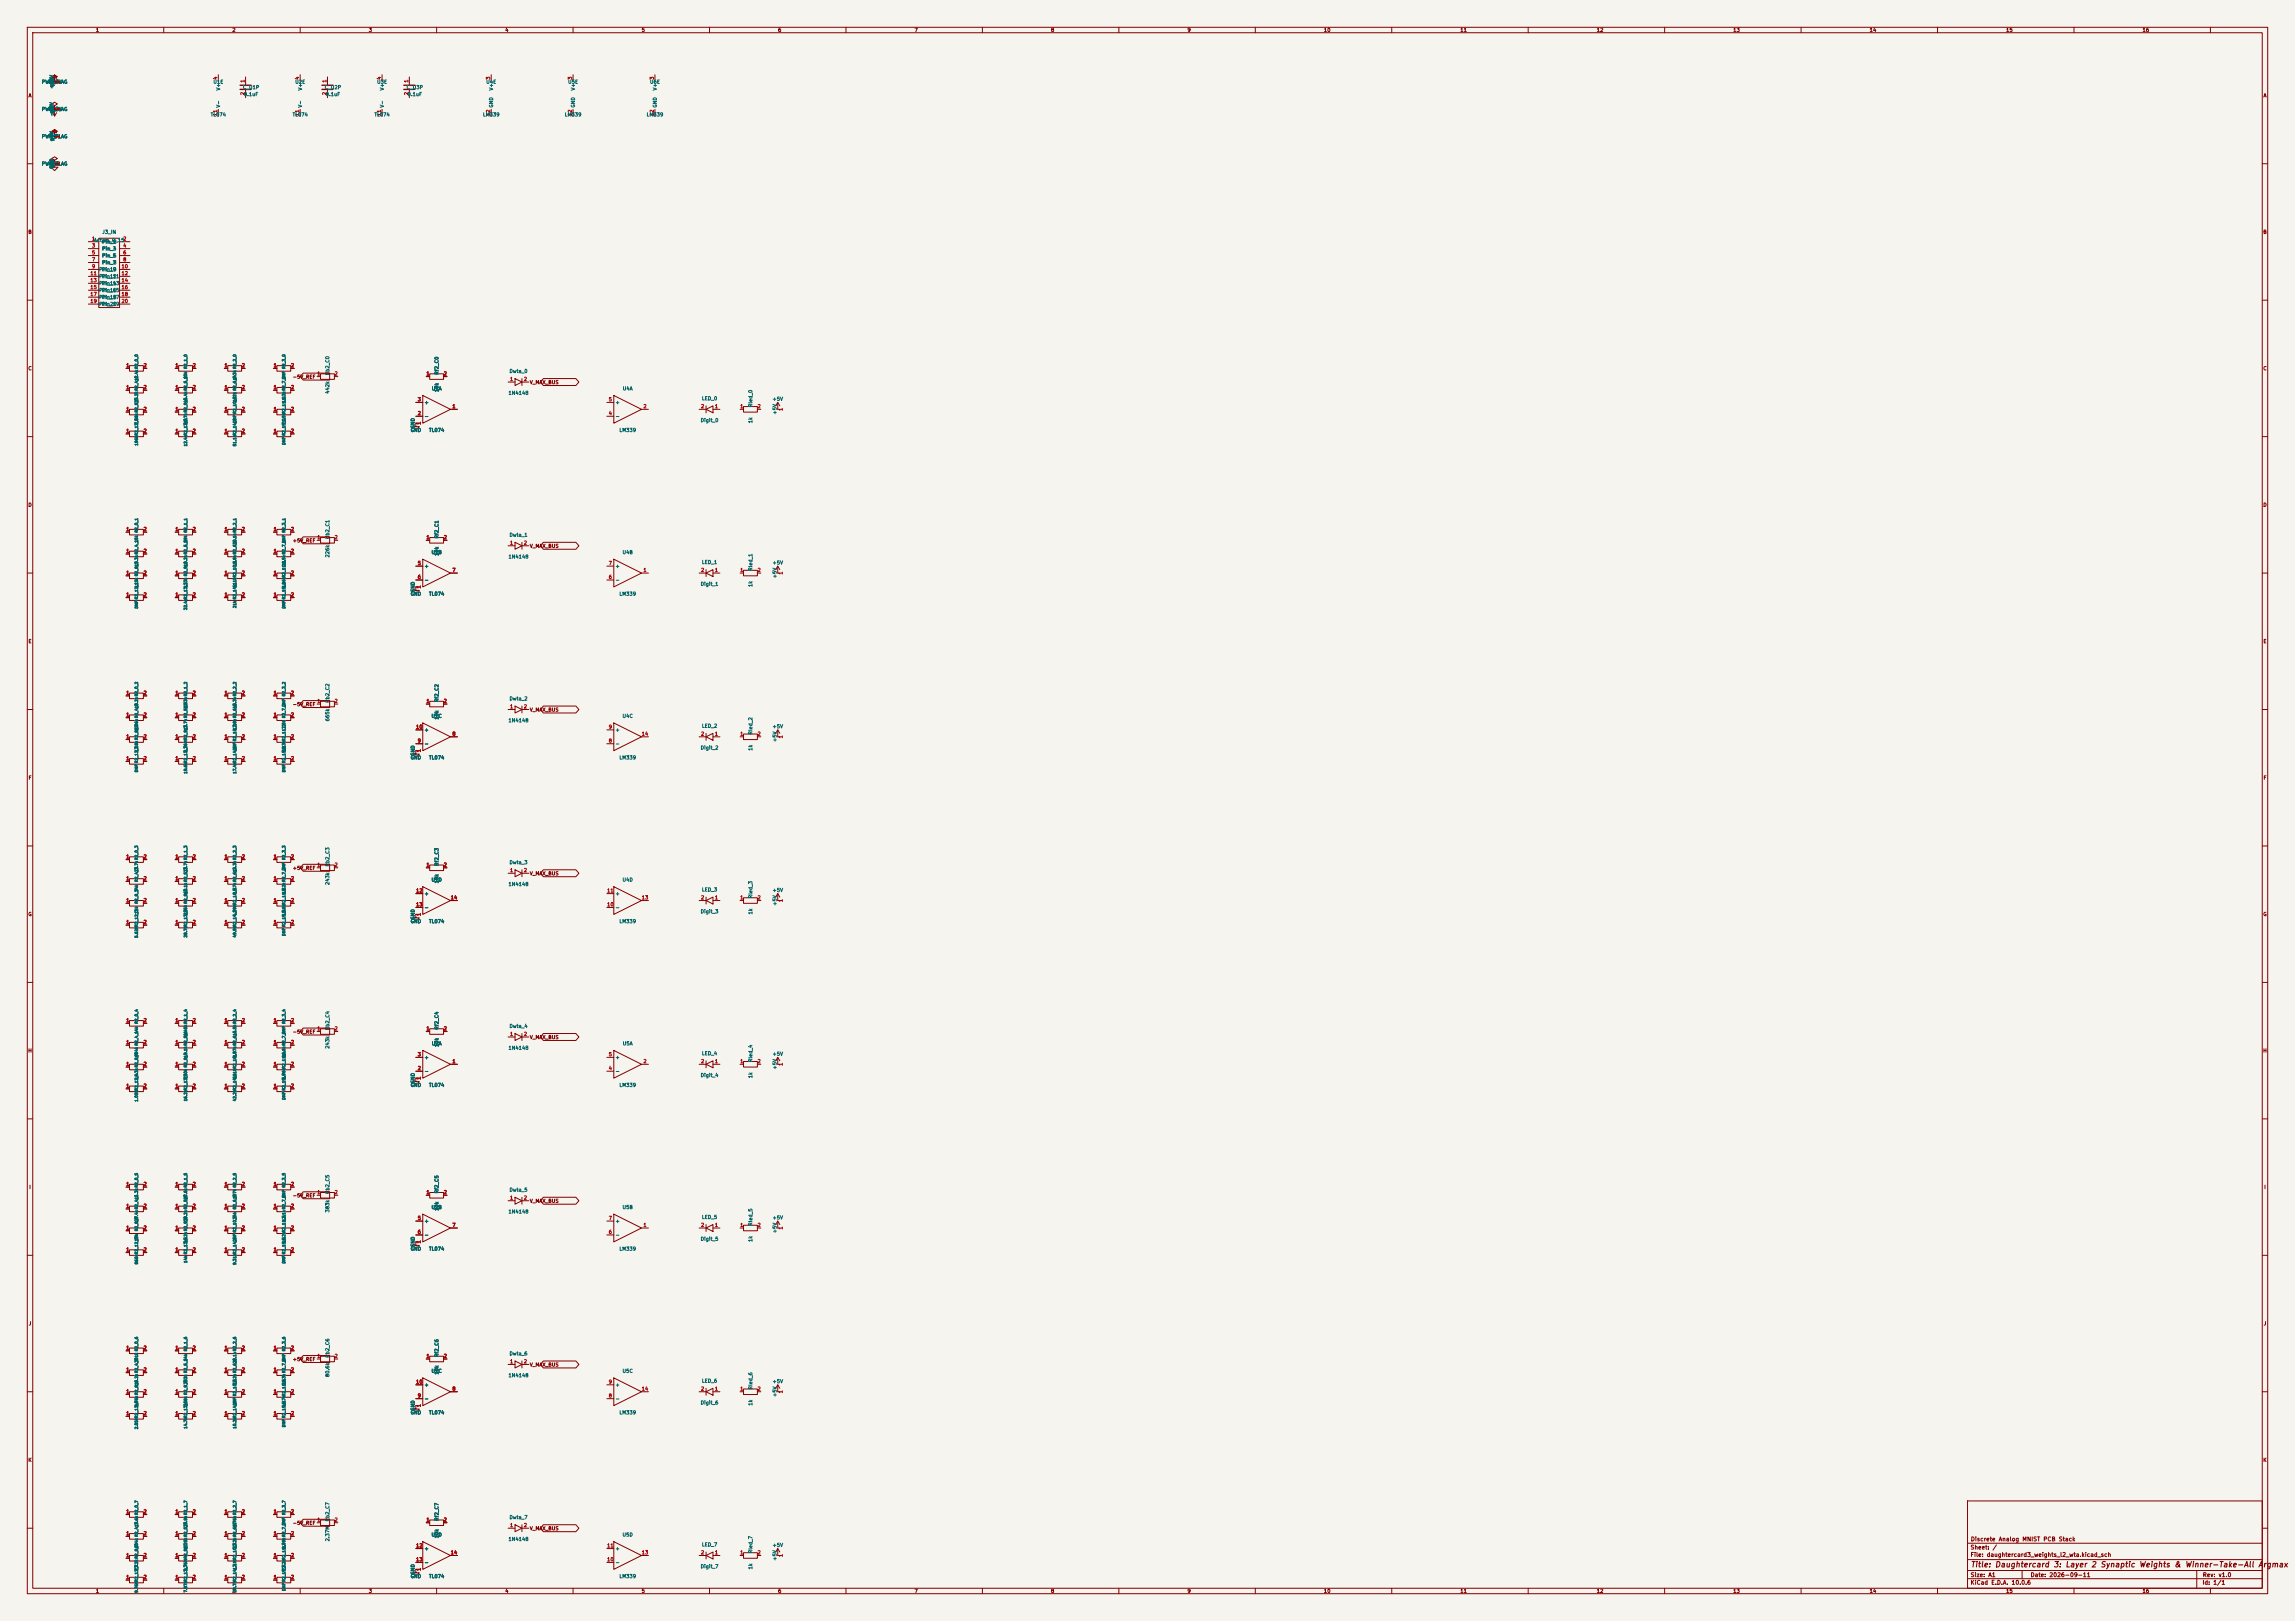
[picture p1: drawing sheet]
<svg xmlns="http://www.w3.org/2000/svg" width="841mm" height="594mm" viewBox="0 0 841 594" stroke-linecap="round" stroke-linejoin="round" font-family="sans-serif">
<defs><g id="words">
<text font-size="2" fill="#840000" x="722" y="574.8">Title: Daughtercard 3: Layer 2 Synaptic Weights &amp; Winner-Take-All Argmax</text>
<g font-size="1.5" fill="#840000">
<text x="721.9" y="568.1">Sheet: /</text>
<text x="722" y="565.1">Discrete Analog MNIST PCB Stack</text>
<text x="721.9" y="570.8">File: daughtercard3_weights_l2_wta.kicad_sch</text>
<text x="721.9" y="581">KiCad E.D.A. 10.0.6</text>
<text x="721.9" y="578.2">Size: A1</text>
<text x="743.9" y="578.2">Date: 2026-09-11</text>
<text x="806.9" y="581">Id: 1/1</text>
<text x="807" y="578.2">Rev: v1.0</text>
</g>
<g font-size="1.3" fill="#840000">
<text x="35" y="12">1</text>
<text x="85" y="12">2</text>
<text x="135" y="12">3</text>
<text x="185" y="12">4</text>
<text x="235" y="12">5</text>
<text x="285" y="12">6</text>
<text x="335" y="12">7</text>
<text x="385" y="12">8</text>
<text x="435" y="12">9</text>
<text x="485" y="12">10</text>
<text x="535" y="12">11</text>
<text x="585" y="12">12</text>
<text x="635" y="12">13</text>
<text x="685" y="12">14</text>
<text x="735" y="12">15</text>
<text x="785" y="12">16</text>
<text x="10.3" y="36">A</text>
<text x="829.3" y="36">A</text>
<text x="10.2" y="86">B</text>
<text x="829.2" y="86">B</text>
<text x="10.2" y="136">C</text>
<text x="829.2" y="136">C</text>
<text x="107.1" y="139.1">-5V_REF</text>
<text x="194" y="141.1">V_MAX_BUS</text>
<text x="10.2" y="186">D</text>
<text x="829.2" y="186">D</text>
<text x="107.1" y="199.1">+5V_REF</text>
<text x="194" y="201.1">V_MAX_BUS</text>
<text x="10.3" y="236">E</text>
<text x="829.3" y="236">E</text>
<text x="107.1" y="259.1">-5V_REF</text>
<text x="194" y="261.1">V_MAX_BUS</text>
<text x="10.3" y="286">F</text>
<text x="829.3" y="286">F</text>
<text x="107.1" y="319.1">+5V_REF</text>
<text x="194" y="321.1">V_MAX_BUS</text>
<text x="10.2" y="336">G</text>
<text x="829.2" y="336">G</text>
<text x="107.1" y="379.1">-5V_REF</text>
<text x="194" y="381.1">V_MAX_BUS</text>
<text x="10.2" y="386">H</text>
<text x="829.2" y="386">H</text>
<text x="10.6" y="436">I</text>
<text x="829.6" y="436">I</text>
<text x="107.1" y="439.1">-5V_REF</text>
<text x="194" y="441.1">V_MAX_BUS</text>
<text x="10.4" y="486">J</text>
<text x="829.4" y="486">J</text>
<text x="107.1" y="499.1">+5V_REF</text>
<text x="194" y="501.1">V_MAX_BUS</text>
<text x="10.2" y="536">K</text>
<text x="829.2" y="536">K</text>
<text x="107.1" y="559.1">-5V_REF</text>
<text x="194" y="561.1">V_MAX_BUS</text>
<text x="35" y="584">1</text>
<text x="85" y="584">2</text>
<text x="135" y="584">3</text>
<text x="185" y="584">4</text>
<text x="235" y="584">5</text>
<text x="285" y="584">6</text>
<text x="335" y="584">7</text>
<text x="385" y="584">8</text>
<text x="435" y="584">9</text>
<text x="485" y="584">10</text>
<text x="535" y="584">11</text>
<text x="585" y="584">12</text>
<text x="635" y="584">13</text>
<text x="685" y="584">14</text>
<text x="735" y="584">15</text>
<text x="785" y="584">16</text>
</g>
<g font-size="1.3" fill="#a90000">
<text x="79.9" y="29.4" transform="rotate(-90 79.9 29.4)">4</text>
<text x="109.9" y="29.4" transform="rotate(-90 109.9 29.4)">4</text>
<text x="139.9" y="29.4" transform="rotate(-90 139.9 29.4)">4</text>
<text x="179.9" y="29.4" transform="rotate(-90 179.9 29.4)">3</text>
<text x="209.9" y="29.4" transform="rotate(-90 209.9 29.4)">3</text>
<text x="239.9" y="29.4" transform="rotate(-90 239.9 29.4)">3</text>
<text x="22.1" y="30.7" transform="rotate(-90 22.1 30.7)">1</text>
<text x="89.9" y="35" transform="rotate(-90 89.9 35)">2</text>
<text x="89.9" y="30.4" transform="rotate(-90 89.9 30.4)">1</text>
<text x="119.9" y="35" transform="rotate(-90 119.9 35)">2</text>
<text x="119.9" y="30.4" transform="rotate(-90 119.9 30.4)">1</text>
<text x="149.9" y="35" transform="rotate(-90 149.9 35)">2</text>
<text x="149.9" y="30.4" transform="rotate(-90 149.9 30.4)">1</text>
<text x="22.1" y="40.7" transform="rotate(-90 22.1 40.7)">1</text>
<text x="79.9" y="42.7" transform="rotate(-90 79.9 42.7)">11</text>
<text x="109.9" y="42.7" transform="rotate(-90 109.9 42.7)">11</text>
<text x="139.9" y="42.7" transform="rotate(-90 139.9 42.7)">11</text>
<text x="179.9" y="42.7" transform="rotate(-90 179.9 42.7)">12</text>
<text x="209.9" y="42.7" transform="rotate(-90 209.9 42.7)">12</text>
<text x="239.9" y="42.7" transform="rotate(-90 239.9 42.7)">12</text>
<text x="22.1" y="50.7" transform="rotate(-90 22.1 50.7)">1</text>
<text x="22.1" y="60.7" transform="rotate(-90 22.1 60.7)">1</text>
<text x="33.6" y="88.4">1</text>
<text x="45" y="88.4">2</text>
<text x="33.6" y="91">3</text>
<text x="33.6" y="93.5">5</text>
<text x="45" y="91">4</text>
<text x="45" y="93.5">6</text>
<text x="32.9" y="101.1">11</text>
<text x="33.6" y="96.1">7</text>
<text x="33.6" y="98.6">9</text>
<text x="44.4" y="98.6">10</text>
<text x="44.4" y="101.1">12</text>
<text x="45" y="96.1">8</text>
<text x="32.9" y="103.7">13</text>
<text x="32.9" y="106.2">15</text>
<text x="44.4" y="103.7">14</text>
<text x="44.4" y="106.2">16</text>
<text x="32.9" y="108.8">17</text>
<text x="32.9" y="111.3">19</text>
<text x="44.4" y="108.8">18</text>
<text x="44.4" y="111.3">20</text>
<text x="46.1" y="134.9">1</text>
<text x="52.4" y="134.9">2</text>
<text x="64.1" y="134.9">1</text>
<text x="70.4" y="134.9">2</text>
<text x="82.1" y="134.9">1</text>
<text x="88.4" y="134.9">2</text>
<text x="100.1" y="134.9">1</text>
<text x="106.4" y="134.9">2</text>
<text x="116.1" y="137.9">1</text>
<text x="122.4" y="137.9">2</text>
<text x="156.1" y="137.9">1</text>
<text x="162.4" y="137.9">2</text>
<text x="46.1" y="142.9">1</text>
<text x="52.4" y="142.9">2</text>
<text x="64.1" y="142.9">1</text>
<text x="70.4" y="142.9">2</text>
<text x="82.1" y="142.9">1</text>
<text x="88.4" y="142.9">2</text>
<text x="100.1" y="142.9">1</text>
<text x="106.4" y="142.9">2</text>
<text x="186.7" y="139.9">1</text>
<text x="191.8" y="139.9">2</text>
<text x="152.9" y="147.3">3</text>
<text x="165.6" y="149.9">1</text>
<text x="222.9" y="147.3">5</text>
<text x="235.6" y="149.9">2</text>
<text x="256.7" y="149.9">2</text>
<text x="261.8" y="149.9">1</text>
<text x="271.1" y="149.9">1</text>
<text x="277.4" y="149.9">2</text>
<text x="46.1" y="150.9">1</text>
<text x="52.4" y="150.9">2</text>
<text x="64.1" y="150.9">1</text>
<text x="70.4" y="150.9">2</text>
<text x="82.1" y="150.9">1</text>
<text x="88.4" y="150.9">2</text>
<text x="100.1" y="150.9">1</text>
<text x="106.4" y="150.9">2</text>
<text x="152.9" y="152.4">2</text>
<text x="154.4" y="155.8" transform="rotate(-90 154.4 155.8)">1</text>
<text x="222.9" y="152.4">4</text>
<text x="287.1" y="150.7" transform="rotate(-90 287.1 150.7)">1</text>
<text x="46.1" y="158.9">1</text>
<text x="52.4" y="158.9">2</text>
<text x="64.1" y="158.9">1</text>
<text x="70.4" y="158.9">2</text>
<text x="82.1" y="158.9">1</text>
<text x="88.4" y="158.9">2</text>
<text x="100.1" y="158.9">1</text>
<text x="106.4" y="158.9">2</text>
<text x="46.1" y="194.9">1</text>
<text x="52.4" y="194.9">2</text>
<text x="64.1" y="194.9">1</text>
<text x="70.4" y="194.9">2</text>
<text x="82.1" y="194.9">1</text>
<text x="88.4" y="194.9">2</text>
<text x="100.1" y="194.9">1</text>
<text x="106.4" y="194.9">2</text>
<text x="116.1" y="197.9">1</text>
<text x="122.4" y="197.9">2</text>
<text x="156.1" y="197.9">1</text>
<text x="162.4" y="197.9">2</text>
<text x="46.1" y="202.9">1</text>
<text x="52.4" y="202.9">2</text>
<text x="64.1" y="202.9">1</text>
<text x="70.4" y="202.9">2</text>
<text x="82.1" y="202.9">1</text>
<text x="88.4" y="202.9">2</text>
<text x="100.1" y="202.9">1</text>
<text x="106.4" y="202.9">2</text>
<text x="186.7" y="199.9">1</text>
<text x="191.8" y="199.9">2</text>
<text x="152.9" y="207.3">5</text>
<text x="165.6" y="209.9">7</text>
<text x="222.9" y="207.3">7</text>
<text x="235.6" y="209.9">1</text>
<text x="256.7" y="209.9">2</text>
<text x="261.8" y="209.9">1</text>
<text x="271.1" y="209.9">1</text>
<text x="277.4" y="209.9">2</text>
<text x="46.1" y="210.9">1</text>
<text x="52.4" y="210.9">2</text>
<text x="64.1" y="210.9">1</text>
<text x="70.4" y="210.9">2</text>
<text x="82.1" y="210.9">1</text>
<text x="88.4" y="210.9">2</text>
<text x="100.1" y="210.9">1</text>
<text x="106.4" y="210.9">2</text>
<text x="152.9" y="212.4">6</text>
<text x="154.4" y="215.8" transform="rotate(-90 154.4 215.8)">1</text>
<text x="222.9" y="212.4">6</text>
<text x="287.1" y="210.7" transform="rotate(-90 287.1 210.7)">1</text>
<text x="46.1" y="218.9">1</text>
<text x="52.4" y="218.9">2</text>
<text x="64.1" y="218.9">1</text>
<text x="70.4" y="218.9">2</text>
<text x="82.1" y="218.9">1</text>
<text x="88.4" y="218.9">2</text>
<text x="100.1" y="218.9">1</text>
<text x="106.4" y="218.9">2</text>
<text x="46.1" y="254.9">1</text>
<text x="52.4" y="254.9">2</text>
<text x="64.1" y="254.9">1</text>
<text x="70.4" y="254.9">2</text>
<text x="82.1" y="254.9">1</text>
<text x="88.4" y="254.9">2</text>
<text x="100.1" y="254.9">1</text>
<text x="106.4" y="254.9">2</text>
<text x="116.1" y="257.9">1</text>
<text x="122.4" y="257.9">2</text>
<text x="156.1" y="257.9">1</text>
<text x="162.4" y="257.9">2</text>
<text x="46.1" y="262.9">1</text>
<text x="52.4" y="262.9">2</text>
<text x="64.1" y="262.9">1</text>
<text x="70.4" y="262.9">2</text>
<text x="82.1" y="262.9">1</text>
<text x="88.4" y="262.9">2</text>
<text x="100.1" y="262.9">1</text>
<text x="106.4" y="262.9">2</text>
<text x="186.7" y="259.9">1</text>
<text x="191.8" y="259.9">2</text>
<text x="152.3" y="267.3">10</text>
<text x="165.6" y="269.9">8</text>
<text x="222.9" y="267.3">9</text>
<text x="235" y="269.9">14</text>
<text x="256.7" y="269.9">2</text>
<text x="261.8" y="269.9">1</text>
<text x="271.1" y="269.9">1</text>
<text x="277.4" y="269.9">2</text>
<text x="46.1" y="270.9">1</text>
<text x="52.4" y="270.9">2</text>
<text x="64.1" y="270.9">1</text>
<text x="70.4" y="270.9">2</text>
<text x="82.1" y="270.9">1</text>
<text x="88.4" y="270.9">2</text>
<text x="100.1" y="270.9">1</text>
<text x="106.4" y="270.9">2</text>
<text x="152.9" y="272.4">9</text>
<text x="154.4" y="275.8" transform="rotate(-90 154.4 275.8)">1</text>
<text x="222.9" y="272.4">8</text>
<text x="287.1" y="270.7" transform="rotate(-90 287.1 270.7)">1</text>
<text x="46.1" y="278.9">1</text>
<text x="52.4" y="278.9">2</text>
<text x="64.1" y="278.9">1</text>
<text x="70.4" y="278.9">2</text>
<text x="82.1" y="278.9">1</text>
<text x="88.4" y="278.9">2</text>
<text x="100.1" y="278.9">1</text>
<text x="106.4" y="278.9">2</text>
<text x="46.1" y="314.9">1</text>
<text x="52.4" y="314.9">2</text>
<text x="64.1" y="314.9">1</text>
<text x="70.4" y="314.9">2</text>
<text x="82.1" y="314.9">1</text>
<text x="88.4" y="314.9">2</text>
<text x="100.1" y="314.9">1</text>
<text x="106.4" y="314.9">2</text>
<text x="116.1" y="317.9">1</text>
<text x="122.4" y="317.9">2</text>
<text x="156.1" y="317.9">1</text>
<text x="162.4" y="317.9">2</text>
<text x="46.1" y="322.9">1</text>
<text x="52.4" y="322.9">2</text>
<text x="64.1" y="322.9">1</text>
<text x="70.4" y="322.9">2</text>
<text x="82.1" y="322.9">1</text>
<text x="88.4" y="322.9">2</text>
<text x="100.1" y="322.9">1</text>
<text x="106.4" y="322.9">2</text>
<text x="186.7" y="319.9">1</text>
<text x="191.8" y="319.9">2</text>
<text x="152.3" y="327.3">12</text>
<text x="165" y="329.9">14</text>
<text x="222.3" y="327.3">11</text>
<text x="235" y="329.9">13</text>
<text x="256.7" y="329.9">2</text>
<text x="261.8" y="329.9">1</text>
<text x="271.1" y="329.9">1</text>
<text x="277.4" y="329.9">2</text>
<text x="46.1" y="330.9">1</text>
<text x="52.4" y="330.9">2</text>
<text x="64.1" y="330.9">1</text>
<text x="70.4" y="330.9">2</text>
<text x="82.1" y="330.9">1</text>
<text x="88.4" y="330.9">2</text>
<text x="100.1" y="330.9">1</text>
<text x="106.4" y="330.9">2</text>
<text x="152.3" y="332.4">13</text>
<text x="154.4" y="335.8" transform="rotate(-90 154.4 335.8)">1</text>
<text x="222.3" y="332.4">10</text>
<text x="287.1" y="330.7" transform="rotate(-90 287.1 330.7)">1</text>
<text x="46.1" y="338.9">1</text>
<text x="52.4" y="338.9">2</text>
<text x="64.1" y="338.9">1</text>
<text x="70.4" y="338.9">2</text>
<text x="82.1" y="338.9">1</text>
<text x="88.4" y="338.9">2</text>
<text x="100.1" y="338.9">1</text>
<text x="106.4" y="338.9">2</text>
<text x="46.1" y="374.9">1</text>
<text x="52.4" y="374.9">2</text>
<text x="64.1" y="374.9">1</text>
<text x="70.4" y="374.9">2</text>
<text x="82.1" y="374.9">1</text>
<text x="88.4" y="374.9">2</text>
<text x="100.1" y="374.9">1</text>
<text x="106.4" y="374.9">2</text>
<text x="116.1" y="377.9">1</text>
<text x="122.4" y="377.9">2</text>
<text x="156.1" y="377.9">1</text>
<text x="162.4" y="377.9">2</text>
<text x="46.1" y="382.9">1</text>
<text x="52.4" y="382.9">2</text>
<text x="64.1" y="382.9">1</text>
<text x="70.4" y="382.9">2</text>
<text x="82.1" y="382.9">1</text>
<text x="88.4" y="382.9">2</text>
<text x="100.1" y="382.9">1</text>
<text x="106.4" y="382.9">2</text>
<text x="186.7" y="379.9">1</text>
<text x="191.8" y="379.9">2</text>
<text x="152.9" y="387.3">3</text>
<text x="165.6" y="389.9">1</text>
<text x="222.9" y="387.3">5</text>
<text x="235.6" y="389.9">2</text>
<text x="256.7" y="389.9">2</text>
<text x="261.8" y="389.9">1</text>
<text x="271.1" y="389.9">1</text>
<text x="277.4" y="389.9">2</text>
<text x="46.1" y="390.9">1</text>
<text x="52.4" y="390.9">2</text>
<text x="64.1" y="390.9">1</text>
<text x="70.4" y="390.9">2</text>
<text x="82.1" y="390.9">1</text>
<text x="88.4" y="390.9">2</text>
<text x="100.1" y="390.9">1</text>
<text x="106.4" y="390.9">2</text>
<text x="152.9" y="392.4">2</text>
<text x="154.4" y="395.8" transform="rotate(-90 154.4 395.8)">1</text>
<text x="222.9" y="392.4">4</text>
<text x="287.1" y="390.7" transform="rotate(-90 287.1 390.7)">1</text>
<text x="46.1" y="398.9">1</text>
<text x="52.4" y="398.9">2</text>
<text x="64.1" y="398.9">1</text>
<text x="70.4" y="398.9">2</text>
<text x="82.1" y="398.9">1</text>
<text x="88.4" y="398.9">2</text>
<text x="100.1" y="398.9">1</text>
<text x="106.4" y="398.9">2</text>
<text x="46.1" y="434.9">1</text>
<text x="52.4" y="434.9">2</text>
<text x="64.1" y="434.9">1</text>
<text x="70.4" y="434.9">2</text>
<text x="82.1" y="434.9">1</text>
<text x="88.4" y="434.9">2</text>
<text x="100.1" y="434.9">1</text>
<text x="106.4" y="434.9">2</text>
<text x="116.1" y="437.9">1</text>
<text x="122.4" y="437.9">2</text>
<text x="156.1" y="437.9">1</text>
<text x="162.4" y="437.9">2</text>
<text x="46.1" y="442.9">1</text>
<text x="52.4" y="442.9">2</text>
<text x="64.1" y="442.9">1</text>
<text x="70.4" y="442.9">2</text>
<text x="82.1" y="442.9">1</text>
<text x="88.4" y="442.9">2</text>
<text x="100.1" y="442.9">1</text>
<text x="106.4" y="442.9">2</text>
<text x="186.7" y="439.9">1</text>
<text x="191.8" y="439.9">2</text>
<text x="152.9" y="447.3">5</text>
<text x="165.6" y="449.9">7</text>
<text x="222.9" y="447.3">7</text>
<text x="235.6" y="449.9">1</text>
<text x="256.7" y="449.9">2</text>
<text x="261.8" y="449.9">1</text>
<text x="271.1" y="449.9">1</text>
<text x="277.4" y="449.9">2</text>
<text x="46.1" y="450.9">1</text>
<text x="52.4" y="450.9">2</text>
<text x="64.1" y="450.9">1</text>
<text x="70.4" y="450.9">2</text>
<text x="82.1" y="450.9">1</text>
<text x="88.4" y="450.9">2</text>
<text x="100.1" y="450.9">1</text>
<text x="106.4" y="450.9">2</text>
<text x="152.9" y="452.4">6</text>
<text x="154.4" y="455.8" transform="rotate(-90 154.4 455.8)">1</text>
<text x="222.9" y="452.4">6</text>
<text x="287.1" y="450.7" transform="rotate(-90 287.1 450.7)">1</text>
<text x="46.1" y="458.9">1</text>
<text x="52.4" y="458.9">2</text>
<text x="64.1" y="458.9">1</text>
<text x="70.4" y="458.9">2</text>
<text x="82.1" y="458.9">1</text>
<text x="88.4" y="458.9">2</text>
<text x="100.1" y="458.9">1</text>
<text x="106.4" y="458.9">2</text>
<text x="46.1" y="494.9">1</text>
<text x="52.4" y="494.9">2</text>
<text x="64.1" y="494.9">1</text>
<text x="70.4" y="494.9">2</text>
<text x="82.1" y="494.9">1</text>
<text x="88.4" y="494.9">2</text>
<text x="100.1" y="494.9">1</text>
<text x="106.4" y="494.9">2</text>
<text x="116.1" y="497.9">1</text>
<text x="122.4" y="497.9">2</text>
<text x="156.1" y="497.9">1</text>
<text x="162.4" y="497.9">2</text>
<text x="46.1" y="502.9">1</text>
<text x="52.4" y="502.9">2</text>
<text x="64.1" y="502.9">1</text>
<text x="70.4" y="502.9">2</text>
<text x="82.1" y="502.9">1</text>
<text x="88.4" y="502.9">2</text>
<text x="100.1" y="502.9">1</text>
<text x="106.4" y="502.9">2</text>
<text x="186.7" y="499.9">1</text>
<text x="191.8" y="499.9">2</text>
<text x="152.3" y="507.3">10</text>
<text x="165.6" y="509.9">8</text>
<text x="222.9" y="507.3">9</text>
<text x="235" y="509.9">14</text>
<text x="256.7" y="509.9">2</text>
<text x="261.8" y="509.9">1</text>
<text x="271.1" y="509.9">1</text>
<text x="277.4" y="509.9">2</text>
<text x="46.1" y="510.9">1</text>
<text x="52.4" y="510.9">2</text>
<text x="64.1" y="510.9">1</text>
<text x="70.4" y="510.9">2</text>
<text x="82.1" y="510.9">1</text>
<text x="88.4" y="510.9">2</text>
<text x="100.1" y="510.9">1</text>
<text x="106.4" y="510.9">2</text>
<text x="152.9" y="512.4">9</text>
<text x="154.4" y="515.8" transform="rotate(-90 154.4 515.8)">1</text>
<text x="222.9" y="512.4">8</text>
<text x="287.1" y="510.7" transform="rotate(-90 287.1 510.7)">1</text>
<text x="46.1" y="518.9">1</text>
<text x="52.4" y="518.9">2</text>
<text x="64.1" y="518.9">1</text>
<text x="70.4" y="518.9">2</text>
<text x="82.1" y="518.9">1</text>
<text x="88.4" y="518.9">2</text>
<text x="100.1" y="518.9">1</text>
<text x="106.4" y="518.9">2</text>
<text x="46.1" y="554.9">1</text>
<text x="52.4" y="554.9">2</text>
<text x="64.1" y="554.9">1</text>
<text x="70.4" y="554.9">2</text>
<text x="82.1" y="554.9">1</text>
<text x="88.4" y="554.9">2</text>
<text x="100.1" y="554.9">1</text>
<text x="106.4" y="554.9">2</text>
<text x="116.1" y="557.9">1</text>
<text x="122.4" y="557.9">2</text>
<text x="156.1" y="557.9">1</text>
<text x="162.4" y="557.9">2</text>
<text x="46.1" y="562.9">1</text>
<text x="52.4" y="562.9">2</text>
<text x="64.1" y="562.9">1</text>
<text x="70.4" y="562.9">2</text>
<text x="82.1" y="562.9">1</text>
<text x="88.4" y="562.9">2</text>
<text x="100.1" y="562.9">1</text>
<text x="106.4" y="562.9">2</text>
<text x="186.7" y="559.9">1</text>
<text x="191.8" y="559.9">2</text>
<text x="152.3" y="567.3">12</text>
<text x="165" y="569.9">14</text>
<text x="222.3" y="567.3">11</text>
<text x="235" y="569.9">13</text>
<text x="256.7" y="569.9">2</text>
<text x="261.8" y="569.9">1</text>
<text x="271.1" y="569.9">1</text>
<text x="277.4" y="569.9">2</text>
<text x="46.1" y="570.9">1</text>
<text x="52.4" y="570.9">2</text>
<text x="64.1" y="570.9">1</text>
<text x="70.4" y="570.9">2</text>
<text x="82.1" y="570.9">1</text>
<text x="88.4" y="570.9">2</text>
<text x="100.1" y="570.9">1</text>
<text x="106.4" y="570.9">2</text>
<text x="152.3" y="572.4">13</text>
<text x="154.4" y="575.8" transform="rotate(-90 154.4 575.8)">1</text>
<text x="222.3" y="572.4">10</text>
<text x="287.1" y="570.7" transform="rotate(-90 287.1 570.7)">1</text>
<text x="46.1" y="578.9">1</text>
<text x="52.4" y="578.9">2</text>
<text x="64.1" y="578.9">1</text>
<text x="70.4" y="578.9">2</text>
<text x="82.1" y="578.9">1</text>
<text x="88.4" y="578.9">2</text>
<text x="100.1" y="578.9">1</text>
<text x="106.4" y="578.9">2</text>
</g>
<g font-size="1.3" fill="#006464">
<text x="15.2" y="31">PWR_FLAG</text>
<text x="17.3" y="31">+12V</text>
<text x="19.9" y="32.7" transform="rotate(-90 19.9 32.7)">+12V</text>
<text x="19.9" y="31.8" transform="rotate(-90 19.9 31.8)">pwr</text>
<text x="78" y="31">U1E</text>
<text x="81" y="33.3" transform="rotate(-90 81 33.3)">V+</text>
<text x="88.8" y="33">C_U1P</text>
<text x="89.2" y="35.5">0.1uF</text>
<text x="108" y="31">U2E</text>
<text x="111" y="33.3" transform="rotate(-90 111 33.3)">V+</text>
<text x="118.8" y="33">C_U2P</text>
<text x="119.2" y="35.5">0.1uF</text>
<text x="138" y="31">U3E</text>
<text x="141" y="33.3" transform="rotate(-90 141 33.3)">V+</text>
<text x="148.8" y="33">C_U3P</text>
<text x="149.2" y="35.5">0.1uF</text>
<text x="178" y="31">U4E</text>
<text x="181" y="33.3" transform="rotate(-90 181 33.3)">V+</text>
<text x="208" y="31">U5E</text>
<text x="211" y="33.3" transform="rotate(-90 211 33.3)">V+</text>
<text x="238" y="31">U6E</text>
<text x="241" y="33.3" transform="rotate(-90 241 33.3)">V+</text>
<text x="15.2" y="41">PWR_FLAG</text>
<text x="17.3" y="41">-12V</text>
<text x="19.9" y="41.8" transform="rotate(-90 19.9 41.8)">pwr</text>
<text x="81" y="39.6" transform="rotate(-90 81 39.6)">V-</text>
<text x="111" y="39.6" transform="rotate(-90 111 39.6)">V-</text>
<text x="141" y="39.6" transform="rotate(-90 141 39.6)">V-</text>
<text x="181" y="39.6" transform="rotate(-90 181 39.6)">GND</text>
<text x="211" y="39.6" transform="rotate(-90 211 39.6)">GND</text>
<text x="241" y="39.6" transform="rotate(-90 241 39.6)">GND</text>
<text x="19.9" y="42.7" transform="rotate(-90 19.9 42.7)">-12V</text>
<text x="77.1" y="43">TL074</text>
<text x="107.1" y="43">TL074</text>
<text x="137.1" y="43">TL074</text>
<text x="176.8" y="43">LM339</text>
<text x="206.8" y="43">LM339</text>
<text x="236.8" y="43">LM339</text>
<text x="15.2" y="51">PWR_FLAG</text>
<text x="17.9" y="51">+5V</text>
<text x="19.9" y="52.1" transform="rotate(-90 19.9 52.1)">+5V</text>
<text x="19.9" y="51.8" transform="rotate(-90 19.9 51.8)">pwr</text>
<text x="15.2" y="61">PWR_FLAG</text>
<text x="17.9" y="61">GND</text>
<text x="19.9" y="62.1" transform="rotate(-90 19.9 62.1)">GND</text>
<text x="19.9" y="61.8" transform="rotate(-90 19.9 61.8)">pwr</text>
<text x="34.3" y="89">Act_In_0_15</text>
<text x="37.2" y="89.5">Pin_1</text>
<text x="37.3" y="86">J3_IN</text>
<text x="37.4" y="89.5">Pin_2</text>
<text x="37.2" y="92.1">Pin_3</text>
<text x="37.2" y="94.6">Pin_5</text>
<text x="37.4" y="92.1">Pin_4</text>
<text x="37.4" y="94.6">Pin_6</text>
<text x="36.2" y="99.7">Pin_10</text>
<text x="37.2" y="97.2">Pin_7</text>
<text x="37.2" y="99.7">Pin_9</text>
<text x="37.4" y="97.2">Pin_8</text>
<text x="36.2" y="102.2">Pin_12</text>
<text x="36.2" y="104.8">Pin_14</text>
<text x="36.2" y="107.3">Pin_16</text>
<text x="37.2" y="102.2">Pin_11</text>
<text x="37.2" y="104.8">Pin_13</text>
<text x="37.2" y="107.3">Pin_15</text>
<text x="36.2" y="109.9">Pin_18</text>
<text x="36.2" y="112.4">Pin_20</text>
<text x="37.2" y="109.9">Pin_17</text>
<text x="37.2" y="112.4">Pin_19</text>
<text x="121" y="137.7" transform="rotate(-90 121 137.7)">Rb2_C0</text>
<text x="161" y="137.5" transform="rotate(-90 161 137.5)">Rf2_C0</text>
<text x="186.5" y="137">Dwta_0</text>
<text x="158.1" y="143.3">U1A</text>
<text x="161" y="143.8" transform="rotate(-90 161 143.8)">10k</text>
<text x="228.1" y="143.3">U4A</text>
<text x="121" y="144.5" transform="rotate(-90 121 144.5)">442k</text>
<text x="155.4" y="148.4">+</text>
<text x="186.2" y="145">1N4148</text>
<text x="225.4" y="148.4">+</text>
<text x="257.1" y="147">LED_0</text>
<text x="276" y="149.3" transform="rotate(-90 276 149.3)">Rled_0</text>
<text x="282.9" y="147.2">+5V</text>
<text x="155.4" y="153.5">-</text>
<text x="225.4" y="153.5">-</text>
<text x="256.6" y="155">Digit_0</text>
<text x="276" y="155.2" transform="rotate(-90 276 155.2)">1k</text>
<text x="284.9" y="152.1" transform="rotate(-90 284.9 152.1)">+5V</text>
<text x="150.3" y="158.6">GND</text>
<text x="152.2" y="157.1" transform="rotate(-90 152.2 157.1)">GND</text>
<text x="157.1" y="158.6">TL074</text>
<text x="226.8" y="158.6">LM339</text>
<text x="121" y="197.7" transform="rotate(-90 121 197.7)">Rb2_C1</text>
<text x="161" y="197.5" transform="rotate(-90 161 197.5)">Rf2_C1</text>
<text x="186.5" y="197">Dwta_1</text>
<text x="158" y="203.3">U1B</text>
<text x="161" y="203.8" transform="rotate(-90 161 203.8)">10k</text>
<text x="228" y="203.3">U4B</text>
<text x="121" y="204.5" transform="rotate(-90 121 204.5)">226k</text>
<text x="155.4" y="208.4">+</text>
<text x="186.2" y="205">1N4148</text>
<text x="225.4" y="208.4">+</text>
<text x="257.1" y="207">LED_1</text>
<text x="276" y="209.3" transform="rotate(-90 276 209.3)">Rled_1</text>
<text x="282.9" y="207.2">+5V</text>
<text x="155.4" y="213.5">-</text>
<text x="225.4" y="213.5">-</text>
<text x="256.6" y="215">Digit_1</text>
<text x="276" y="215.2" transform="rotate(-90 276 215.2)">1k</text>
<text x="284.9" y="212.1" transform="rotate(-90 284.9 212.1)">+5V</text>
<text x="150.3" y="218.6">GND</text>
<text x="152.2" y="217.1" transform="rotate(-90 152.2 217.1)">GND</text>
<text x="157.1" y="218.6">TL074</text>
<text x="226.8" y="218.6">LM339</text>
<text x="121" y="257.7" transform="rotate(-90 121 257.7)">Rb2_C2</text>
<text x="161" y="257.5" transform="rotate(-90 161 257.5)">Rf2_C2</text>
<text x="186.5" y="257">Dwta_2</text>
<text x="158" y="263.3">U1C</text>
<text x="161" y="263.8" transform="rotate(-90 161 263.8)">10k</text>
<text x="228" y="263.3">U4C</text>
<text x="121" y="264.5" transform="rotate(-90 121 264.5)">665k</text>
<text x="155.4" y="268.4">+</text>
<text x="186.2" y="265">1N4148</text>
<text x="225.4" y="268.4">+</text>
<text x="257.1" y="267">LED_2</text>
<text x="276" y="269.3" transform="rotate(-90 276 269.3)">Rled_2</text>
<text x="282.9" y="267.2">+5V</text>
<text x="155.4" y="273.5">-</text>
<text x="225.4" y="273.5">-</text>
<text x="256.6" y="275">Digit_2</text>
<text x="276" y="275.2" transform="rotate(-90 276 275.2)">1k</text>
<text x="284.9" y="272.1" transform="rotate(-90 284.9 272.1)">+5V</text>
<text x="150.3" y="278.6">GND</text>
<text x="152.2" y="277.1" transform="rotate(-90 152.2 277.1)">GND</text>
<text x="157.1" y="278.6">TL074</text>
<text x="226.8" y="278.6">LM339</text>
<text x="121" y="317.7" transform="rotate(-90 121 317.7)">Rb2_C3</text>
<text x="161" y="317.5" transform="rotate(-90 161 317.5)">Rf2_C3</text>
<text x="186.5" y="317">Dwta_3</text>
<text x="158" y="323.3">U1D</text>
<text x="161" y="323.8" transform="rotate(-90 161 323.8)">10k</text>
<text x="228" y="323.3">U4D</text>
<text x="121" y="324.5" transform="rotate(-90 121 324.5)">243k</text>
<text x="155.4" y="328.4">+</text>
<text x="186.2" y="325">1N4148</text>
<text x="225.4" y="328.4">+</text>
<text x="257.1" y="327">LED_3</text>
<text x="276" y="329.3" transform="rotate(-90 276 329.3)">Rled_3</text>
<text x="282.9" y="327.2">+5V</text>
<text x="155.4" y="333.5">-</text>
<text x="225.4" y="333.5">-</text>
<text x="256.6" y="335">Digit_3</text>
<text x="276" y="335.2" transform="rotate(-90 276 335.2)">1k</text>
<text x="284.9" y="332.1" transform="rotate(-90 284.9 332.1)">+5V</text>
<text x="150.3" y="338.6">GND</text>
<text x="152.2" y="337.1" transform="rotate(-90 152.2 337.1)">GND</text>
<text x="157.1" y="338.6">TL074</text>
<text x="226.8" y="338.6">LM339</text>
<text x="121" y="377.7" transform="rotate(-90 121 377.7)">Rb2_C4</text>
<text x="161" y="377.5" transform="rotate(-90 161 377.5)">Rf2_C4</text>
<text x="186.5" y="377">Dwta_4</text>
<text x="158.1" y="383.3">U2A</text>
<text x="161" y="383.8" transform="rotate(-90 161 383.8)">10k</text>
<text x="228.1" y="383.3">U5A</text>
<text x="121" y="384.5" transform="rotate(-90 121 384.5)">243k</text>
<text x="155.4" y="388.4">+</text>
<text x="186.2" y="385">1N4148</text>
<text x="225.4" y="388.4">+</text>
<text x="257.1" y="387">LED_4</text>
<text x="276" y="389.3" transform="rotate(-90 276 389.3)">Rled_4</text>
<text x="282.9" y="387.2">+5V</text>
<text x="155.4" y="393.5">-</text>
<text x="225.4" y="393.5">-</text>
<text x="256.6" y="395">Digit_4</text>
<text x="276" y="395.2" transform="rotate(-90 276 395.2)">1k</text>
<text x="284.9" y="392.1" transform="rotate(-90 284.9 392.1)">+5V</text>
<text x="150.3" y="398.6">GND</text>
<text x="152.2" y="397.1" transform="rotate(-90 152.2 397.1)">GND</text>
<text x="157.1" y="398.6">TL074</text>
<text x="226.8" y="398.6">LM339</text>
<text x="121" y="437.7" transform="rotate(-90 121 437.7)">Rb2_C5</text>
<text x="161" y="437.5" transform="rotate(-90 161 437.5)">Rf2_C5</text>
<text x="186.5" y="437">Dwta_5</text>
<text x="158" y="443.3">U2B</text>
<text x="161" y="443.8" transform="rotate(-90 161 443.8)">10k</text>
<text x="228" y="443.3">U5B</text>
<text x="121" y="444.5" transform="rotate(-90 121 444.5)">383k</text>
<text x="155.4" y="448.4">+</text>
<text x="186.2" y="445">1N4148</text>
<text x="225.4" y="448.4">+</text>
<text x="257.1" y="447">LED_5</text>
<text x="276" y="449.3" transform="rotate(-90 276 449.3)">Rled_5</text>
<text x="282.9" y="447.2">+5V</text>
<text x="155.4" y="453.5">-</text>
<text x="225.4" y="453.5">-</text>
<text x="256.6" y="455">Digit_5</text>
<text x="276" y="455.2" transform="rotate(-90 276 455.2)">1k</text>
<text x="284.9" y="452.1" transform="rotate(-90 284.9 452.1)">+5V</text>
<text x="150.3" y="458.6">GND</text>
<text x="152.2" y="457.1" transform="rotate(-90 152.2 457.1)">GND</text>
<text x="157.1" y="458.6">TL074</text>
<text x="226.8" y="458.6">LM339</text>
<text x="121" y="497.7" transform="rotate(-90 121 497.7)">Rb2_C6</text>
<text x="161" y="497.5" transform="rotate(-90 161 497.5)">Rf2_C6</text>
<text x="186.5" y="497">Dwta_6</text>
<text x="158" y="503.3">U2C</text>
<text x="161" y="503.8" transform="rotate(-90 161 503.8)">10k</text>
<text x="228" y="503.3">U5C</text>
<text x="121" y="504.8" transform="rotate(-90 121 504.8)">80.6k</text>
<text x="155.4" y="508.4">+</text>
<text x="186.2" y="505">1N4148</text>
<text x="225.4" y="508.4">+</text>
<text x="257.1" y="507">LED_6</text>
<text x="276" y="509.3" transform="rotate(-90 276 509.3)">Rled_6</text>
<text x="282.9" y="507.2">+5V</text>
<text x="155.4" y="513.5">-</text>
<text x="225.4" y="513.5">-</text>
<text x="256.6" y="515">Digit_6</text>
<text x="276" y="515.2" transform="rotate(-90 276 515.2)">1k</text>
<text x="284.9" y="512.1" transform="rotate(-90 284.9 512.1)">+5V</text>
<text x="150.3" y="518.6">GND</text>
<text x="152.2" y="517.1" transform="rotate(-90 152.2 517.1)">GND</text>
<text x="157.1" y="518.6">TL074</text>
<text x="226.8" y="518.6">LM339</text>
<text x="121" y="557.7" transform="rotate(-90 121 557.7)">Rb2_C7</text>
<text x="161" y="557.5" transform="rotate(-90 161 557.5)">Rf2_C7</text>
<text x="186.5" y="557">Dwta_7</text>
<text x="158" y="563.3">U2D</text>
<text x="161" y="563.8" transform="rotate(-90 161 563.8)">10k</text>
<text x="228" y="563.3">U5D</text>
<text x="121" y="565" transform="rotate(-90 121 565)">2.37M</text>
<text x="155.4" y="568.4">+</text>
<text x="186.2" y="565">1N4148</text>
<text x="225.4" y="568.4">+</text>
<text x="257.1" y="567">LED_7</text>
<text x="276" y="569.3" transform="rotate(-90 276 569.3)">Rled_7</text>
<text x="282.9" y="567.2">+5V</text>
<text x="155.4" y="573.5">-</text>
<text x="225.4" y="573.5">-</text>
<text x="256.6" y="575">Digit_7</text>
<text x="276" y="575.2" transform="rotate(-90 276 575.2)">1k</text>
<text x="284.9" y="572.1" transform="rotate(-90 284.9 572.1)">+5V</text>
<text x="150.3" y="578.6">GND</text>
<text x="152.2" y="577.1" transform="rotate(-90 152.2 577.1)">GND</text>
<text x="157.1" y="578.6">TL074</text>
<text x="226.8" y="578.6">LM339</text>
</g>
<g font-size="1" fill="#006464">
<text x="68.8" y="135.3" transform="rotate(-90 68.8 135.3)">R2_1_0</text>
<text x="104.8" y="135.3" transform="rotate(-90 104.8 135.3)">R2_3_0</text>
<text x="50.8" y="139.7" transform="rotate(-90 50.8 139.7)">12.4kR2_0_0</text>
<text x="68.8" y="139" transform="rotate(-90 68.8 139)">10k</text>
<text x="86.8" y="139.4" transform="rotate(-90 86.8 139.4)">143k R2_2_0</text>
<text x="104.8" y="139.1" transform="rotate(-90 104.8 139.1)">DNP</text>
<text x="50.8" y="147.7" transform="rotate(-90 50.8 147.7)">33.2kR2_4_0</text>
<text x="68.8" y="147.7" transform="rotate(-90 68.8 147.7)">46.4kR2_5_0</text>
<text x="86.8" y="147.4" transform="rotate(-90 86.8 147.4)">162k R2_6_0</text>
<text x="104.8" y="147.7" transform="rotate(-90 104.8 147.7)">11.3kR2_7_0</text>
<text x="50.8" y="155.7" transform="rotate(-90 50.8 155.7)">7.68kR2_8_0</text>
<text x="68.8" y="155.7" transform="rotate(-90 68.8 155.7)">88.7kR2_9_0</text>
<text x="86.8" y="155.1" transform="rotate(-90 86.8 155.1)">DNP</text>
<text x="86.8" y="151.8" transform="rotate(-90 86.8 151.8)">R2_10_0</text>
<text x="104.8" y="155.7" transform="rotate(-90 104.8 155.7)">71.5kR2_11_0</text>
<text x="104.8" y="159.8" transform="rotate(-90 104.8 159.8)">R2_15_0</text>
<text x="50.8" y="163.4" transform="rotate(-90 50.8 163.4)">196kR2_12_0</text>
<text x="68.8" y="163.7" transform="rotate(-90 68.8 163.7)">12.4kR2_13_0</text>
<text x="86.8" y="163.7" transform="rotate(-90 86.8 163.7)">51.1kR2_14_0</text>
<text x="104.8" y="163.1" transform="rotate(-90 104.8 163.1)">DNP</text>
<text x="50.8" y="195.3" transform="rotate(-90 50.8 195.3)">R2_0_1</text>
<text x="68.8" y="195.3" transform="rotate(-90 68.8 195.3)">R2_1_1</text>
<text x="104.8" y="195.3" transform="rotate(-90 104.8 195.3)">R2_3_1</text>
<text x="50.8" y="199" transform="rotate(-90 50.8 199)">15k</text>
<text x="68.8" y="199" transform="rotate(-90 68.8 199)">59k</text>
<text x="86.8" y="199.7" transform="rotate(-90 86.8 199.7)">30.1kR2_2_1</text>
<text x="104.8" y="199.1" transform="rotate(-90 104.8 199.1)">DNP</text>
<text x="50.8" y="207.7" transform="rotate(-90 50.8 207.7)">13.3kR2_4_1</text>
<text x="68.8" y="207.7" transform="rotate(-90 68.8 207.7)">10.2kR2_5_1</text>
<text x="86.8" y="207.7" transform="rotate(-90 86.8 207.7)">15.8kR2_6_1</text>
<text x="104.8" y="207.7" transform="rotate(-90 104.8 207.7)">20.5kR2_7_1</text>
<text x="50.8" y="215.4" transform="rotate(-90 50.8 215.4)">115k R2_8_1</text>
<text x="68.8" y="215.4" transform="rotate(-90 68.8 215.4)">133k R2_9_1</text>
<text x="86.8" y="215.4" transform="rotate(-90 86.8 215.4)">511kR2_10_1</text>
<text x="104.8" y="215.7" transform="rotate(-90 104.8 215.7)">8.06kR2_11_1</text>
<text x="50.8" y="219.8" transform="rotate(-90 50.8 219.8)">R2_12_1</text>
<text x="86.8" y="219.8" transform="rotate(-90 86.8 219.8)">R2_14_1</text>
<text x="104.8" y="219.8" transform="rotate(-90 104.8 219.8)">R2_15_1</text>
<text x="50.8" y="223.1" transform="rotate(-90 50.8 223.1)">DNP</text>
<text x="68.8" y="223.7" transform="rotate(-90 68.8 223.7)">32.4kR2_13_1</text>
<text x="86.8" y="223" transform="rotate(-90 86.8 223)">21k</text>
<text x="104.8" y="223.1" transform="rotate(-90 104.8 223.1)">DNP</text>
<text x="104.8" y="255.3" transform="rotate(-90 104.8 255.3)">R2_3_2</text>
<text x="50.8" y="259.7" transform="rotate(-90 50.8 259.7)">10.2kR2_0_2</text>
<text x="68.8" y="259.7" transform="rotate(-90 68.8 259.7)">9.53kR2_1_2</text>
<text x="86.8" y="259.7" transform="rotate(-90 86.8 259.7)">45.3kR2_2_2</text>
<text x="104.8" y="263.3" transform="rotate(-90 104.8 263.3)">R2_7_2</text>
<text x="104.8" y="259.1" transform="rotate(-90 104.8 259.1)">DNP</text>
<text x="50.8" y="267.7" transform="rotate(-90 50.8 267.7)">8.06kR2_4_2</text>
<text x="68.8" y="267.7" transform="rotate(-90 68.8 267.7)">13.7kR2_5_2</text>
<text x="86.8" y="267.7" transform="rotate(-90 86.8 267.7)">17.8kR2_6_2</text>
<text x="104.8" y="267.2" transform="rotate(-90 104.8 267.2)">7.5k</text>
<text x="50.8" y="275.7" transform="rotate(-90 50.8 275.7)">17.8kR2_8_2</text>
<text x="68.8" y="275.8" transform="rotate(-90 68.8 275.8)">9.76MR2_9_2</text>
<text x="86.8" y="275.1" transform="rotate(-90 86.8 275.1)">DNP</text>
<text x="86.8" y="271.8" transform="rotate(-90 86.8 271.8)">R2_10_2</text>
<text x="104.8" y="275.7" transform="rotate(-90 104.8 275.7)">38.3kR2_11_2</text>
<text x="50.8" y="279.8" transform="rotate(-90 50.8 279.8)">R2_12_2</text>
<text x="104.8" y="279.8" transform="rotate(-90 104.8 279.8)">R2_15_2</text>
<text x="50.8" y="283.1" transform="rotate(-90 50.8 283.1)">DNP</text>
<text x="68.8" y="283.7" transform="rotate(-90 68.8 283.7)">19.6kR2_13_2</text>
<text x="86.8" y="283.7" transform="rotate(-90 86.8 283.7)">17.4kR2_14_2</text>
<text x="104.8" y="283.1" transform="rotate(-90 104.8 283.1)">DNP</text>
<text x="104.8" y="315.3" transform="rotate(-90 104.8 315.3)">R2_3_3</text>
<text x="50.8" y="323.3" transform="rotate(-90 50.8 323.3)">R2_4_3</text>
<text x="50.8" y="319.7" transform="rotate(-90 50.8 319.7)">23.7kR2_0_3</text>
<text x="68.8" y="319.7" transform="rotate(-90 68.8 319.7)">23.7kR2_1_3</text>
<text x="86.8" y="319.7" transform="rotate(-90 86.8 319.7)">14.3kR2_2_3</text>
<text x="104.8" y="319.1" transform="rotate(-90 104.8 319.1)">DNP</text>
<text x="50.8" y="327" transform="rotate(-90 50.8 327)">14k</text>
<text x="68.8" y="327.7" transform="rotate(-90 68.8 327.7)">68.1kR2_5_3</text>
<text x="86.8" y="327.7" transform="rotate(-90 86.8 327.7)">14.7kR2_6_3</text>
<text x="104.8" y="327.7" transform="rotate(-90 104.8 327.7)">18.2kR2_7_3</text>
<text x="50.8" y="335" transform="rotate(-90 50.8 335)">11k</text>
<text x="50.8" y="331.3" transform="rotate(-90 50.8 331.3)">R2_8_3</text>
<text x="68.8" y="335.4" transform="rotate(-90 68.8 335.4)">215k R2_9_3</text>
<text x="86.8" y="335.8" transform="rotate(-90 86.8 335.8)">4.99M</text>
<text x="86.8" y="331.8" transform="rotate(-90 86.8 331.8)">R2_10_3</text>
<text x="104.8" y="335.7" transform="rotate(-90 104.8 335.7)">19.6kR2_11_3</text>
<text x="50.8" y="339.8" transform="rotate(-90 50.8 339.8)">R2_12_3</text>
<text x="104.8" y="339.8" transform="rotate(-90 104.8 339.8)">R2_15_3</text>
<text x="50.8" y="343.8" transform="rotate(-90 50.8 343.8)">5.62M</text>
<text x="68.8" y="343.7" transform="rotate(-90 68.8 343.7)">28.7kR2_13_3</text>
<text x="86.8" y="343.7" transform="rotate(-90 86.8 343.7)">49.9kR2_14_3</text>
<text x="104.8" y="343.1" transform="rotate(-90 104.8 343.1)">DNP</text>
<text x="50.8" y="375.3" transform="rotate(-90 50.8 375.3)">R2_0_4</text>
<text x="104.8" y="375.3" transform="rotate(-90 104.8 375.3)">R2_3_4</text>
<text x="50.8" y="379" transform="rotate(-90 50.8 379)">14k</text>
<text x="68.8" y="379.7" transform="rotate(-90 68.8 379.7)">8.45kR2_1_4</text>
<text x="86.8" y="379.7" transform="rotate(-90 86.8 379.7)">16.5kR2_2_4</text>
<text x="104.8" y="379.1" transform="rotate(-90 104.8 379.1)">DNP</text>
<text x="50.8" y="387.4" transform="rotate(-90 50.8 387.4)">604k R2_4_4</text>
<text x="68.8" y="387.7" transform="rotate(-90 68.8 387.7)">19.1kR2_5_4</text>
<text x="86.8" y="387.7" transform="rotate(-90 86.8 387.7)">8.87kR2_6_4</text>
<text x="104.8" y="387.7" transform="rotate(-90 104.8 387.7)">86.6kR2_7_4</text>
<text x="50.8" y="395.7" transform="rotate(-90 50.8 395.7)">14.3kR2_8_4</text>
<text x="68.8" y="395.4" transform="rotate(-90 68.8 395.4)">750k R2_9_4</text>
<text x="86.8" y="395.4" transform="rotate(-90 86.8 395.4)">511kR2_10_4</text>
<text x="104.8" y="395.7" transform="rotate(-90 104.8 395.7)">5.76kR2_11_4</text>
<text x="50.8" y="399.8" transform="rotate(-90 50.8 399.8)">R2_12_4</text>
<text x="104.8" y="399.8" transform="rotate(-90 104.8 399.8)">R2_15_4</text>
<text x="50.8" y="403.8" transform="rotate(-90 50.8 403.8)">1.05M</text>
<text x="68.8" y="403.7" transform="rotate(-90 68.8 403.7)">16.2kR2_13_4</text>
<text x="86.8" y="403.7" transform="rotate(-90 86.8 403.7)">42.2kR2_14_4</text>
<text x="104.8" y="403.1" transform="rotate(-90 104.8 403.1)">DNP</text>
<text x="104.8" y="435.3" transform="rotate(-90 104.8 435.3)">R2_3_5</text>
<text x="50.8" y="439.7" transform="rotate(-90 50.8 439.7)">11.3kR2_0_5</text>
<text x="68.8" y="439.7" transform="rotate(-90 68.8 439.7)">97.6kR2_1_5</text>
<text x="86.8" y="443.3" transform="rotate(-90 86.8 443.3)">R2_6_5</text>
<text x="86.8" y="439.4" transform="rotate(-90 86.8 439.4)">107k R2_2_5</text>
<text x="104.8" y="439.1" transform="rotate(-90 104.8 439.1)">DNP</text>
<text x="50.8" y="447.7" transform="rotate(-90 50.8 447.7)">27.4kR2_4_5</text>
<text x="68.8" y="447.7" transform="rotate(-90 68.8 447.7)">39.2kR2_5_5</text>
<text x="86.8" y="447" transform="rotate(-90 86.8 447)">34k</text>
<text x="104.8" y="447.7" transform="rotate(-90 104.8 447.7)">12.1kR2_7_5</text>
<text x="50.8" y="455" transform="rotate(-90 50.8 455)">13k</text>
<text x="50.8" y="451.3" transform="rotate(-90 50.8 451.3)">R2_8_5</text>
<text x="68.8" y="455.7" transform="rotate(-90 68.8 455.7)">56.2kR2_9_5</text>
<text x="86.8" y="455.1" transform="rotate(-90 86.8 455.1)">DNP</text>
<text x="86.8" y="451.8" transform="rotate(-90 86.8 451.8)">R2_10_5</text>
<text x="104.8" y="455.7" transform="rotate(-90 104.8 455.7)">10.2kR2_11_5</text>
<text x="68.8" y="459.8" transform="rotate(-90 68.8 459.8)">R2_13_5</text>
<text x="104.8" y="459.8" transform="rotate(-90 104.8 459.8)">R2_15_5</text>
<text x="50.8" y="463.4" transform="rotate(-90 50.8 463.4)">866kR2_12_5</text>
<text x="68.8" y="463" transform="rotate(-90 68.8 463)">14k</text>
<text x="86.8" y="463.7" transform="rotate(-90 86.8 463.7)">9.31kR2_14_5</text>
<text x="104.8" y="463.1" transform="rotate(-90 104.8 463.1)">DNP</text>
<text x="68.8" y="495.3" transform="rotate(-90 68.8 495.3)">R2_1_6</text>
<text x="104.8" y="495.3" transform="rotate(-90 104.8 495.3)">R2_3_6</text>
<text x="50.8" y="499.4" transform="rotate(-90 50.8 499.4)">301k R2_0_6</text>
<text x="68.8" y="499" transform="rotate(-90 68.8 499)">14k</text>
<text x="86.8" y="499.7" transform="rotate(-90 86.8 499.7)">22.1kR2_2_6</text>
<text x="104.8" y="499.1" transform="rotate(-90 104.8 499.1)">DNP</text>
<text x="50.8" y="507.7" transform="rotate(-90 50.8 507.7)">16.2kR2_4_6</text>
<text x="68.8" y="507.4" transform="rotate(-90 68.8 507.4)">732k R2_5_6</text>
<text x="86.8" y="507.7" transform="rotate(-90 86.8 507.7)">33.2kR2_6_6</text>
<text x="104.8" y="507.7" transform="rotate(-90 104.8 507.7)">38.3kR2_7_6</text>
<text x="50.8" y="515.7" transform="rotate(-90 50.8 515.7)">9.76kR2_8_6</text>
<text x="68.8" y="515.4" transform="rotate(-90 68.8 515.4)">348k R2_9_6</text>
<text x="86.8" y="515.1" transform="rotate(-90 86.8 515.1)">DNP</text>
<text x="86.8" y="511.8" transform="rotate(-90 86.8 511.8)">R2_10_6</text>
<text x="104.8" y="515.7" transform="rotate(-90 104.8 515.7)">48.7kR2_11_6</text>
<text x="50.8" y="519.8" transform="rotate(-90 50.8 519.8)">R2_12_6</text>
<text x="104.8" y="519.8" transform="rotate(-90 104.8 519.8)">R2_15_6</text>
<text x="50.8" y="523.8" transform="rotate(-90 50.8 523.8)">2.05M</text>
<text x="68.8" y="523.7" transform="rotate(-90 68.8 523.7)">14.7kR2_13_6</text>
<text x="86.8" y="523.7" transform="rotate(-90 86.8 523.7)">10.2kR2_14_6</text>
<text x="104.8" y="523.1" transform="rotate(-90 104.8 523.1)">DNP</text>
<text x="104.8" y="555.3" transform="rotate(-90 104.8 555.3)">R2_3_7</text>
<text x="50.8" y="559.7" transform="rotate(-90 50.8 559.7)">19.6kR2_0_7</text>
<text x="68.8" y="559.7" transform="rotate(-90 68.8 559.7)">30.9kR2_1_7</text>
<text x="86.8" y="559.7" transform="rotate(-90 86.8 559.7)">9.76kR2_2_7</text>
<text x="104.8" y="559.1" transform="rotate(-90 104.8 559.1)">DNP</text>
<text x="50.8" y="567.4" transform="rotate(-90 50.8 567.4)">604k R2_4_7</text>
<text x="68.8" y="567.7" transform="rotate(-90 68.8 567.7)">8.25kR2_5_7</text>
<text x="86.8" y="567.7" transform="rotate(-90 86.8 567.7)">33.2kR2_6_7</text>
<text x="104.8" y="567.7" transform="rotate(-90 104.8 567.7)">9.09kR2_7_7</text>
<text x="50.8" y="575.7" transform="rotate(-90 50.8 575.7)">73.2kR2_8_7</text>
<text x="68.8" y="575.8" transform="rotate(-90 68.8 575.8)">9.76MR2_9_7</text>
<text x="86.8" y="575.4" transform="rotate(-90 86.8 575.4)">1.1MR2_10_7</text>
<text x="104.8" y="575.7" transform="rotate(-90 104.8 575.7)">73.2kR2_11_7</text>
<text x="50.8" y="579.8" transform="rotate(-90 50.8 579.8)">R2_12_7</text>
<text x="104.8" y="579.8" transform="rotate(-90 104.8 579.8)">R2_15_7</text>
<text x="50.8" y="583.8" transform="rotate(-90 50.8 583.8)">9.76M</text>
<text x="68.8" y="583.7" transform="rotate(-90 68.8 583.7)">7.87kR2_13_7</text>
<text x="86.8" y="583.7" transform="rotate(-90 86.8 583.7)">28.7kR2_14_7</text>
<text x="104.8" y="583.1" transform="rotate(-90 104.8 583.1)">DNP</text>
</g>
</g></defs>
<path d="M0 0h841v594h-841z" fill="#f5f4ef" stroke="#f5f4ef" stroke-width=".37"/>
<g fill="none" stroke="#840000" stroke-width=".37">
<path d="M10 10h821v574h-821zM12 12h817v570h-817zM60 10v2M110 10v2M160 10v2M210 10v2M260 10v2M310 10v2M360 10v2M410 10v2M460 10v2M510 10v2"/>
<path d="M560 10v2M610 10v2M660 10v2M710 10v2M760 10v2M810 10v2M19.2 28.7l.8-1.2 .8 1.2M20 40h.1M20 28.7l1-.6-1-.6-1 .6 1 .6v1.3M20 30h.1M20 38.7l1-.6-1-.6-1 .6 1 .6v1.3M20 27.5v2.5"/>
<path d="M20 40v2.5M80 27.4v2.5M90 28.2v3M90 32.8v3M110 27.4v2.5M120 28.2v3M120 32.8v3M140 27.4v2.5M150 28.2v3M150 32.8v3M180 27.4v2.5M210 27.4v2.5"/>
<path d="M240 27.4v2.5M10 60h2M19.2 41.3l.8 1.2 .8-1.2M19.2 48.7l.8-1.2 .8 1.2M20 60v1.3h1.3l-1.3 1.2-1.3-1.2h1.3M20 60h.1M20 50h.1M20 58.7l1-.6-1-.6-1 .6 1 .6v1.3M20 48.7l1-.6-1-.6-1 .6 1 .6v1.3M20 47.5v2.5M80 40.1v2.5M110 40.1v2.5"/>
<path d="M140 40.1v2.5M180 40.1v2.5M210 40.1v2.5M240 40.1v2.5M829 60h2M32.4 88.6h3.8M32.4 91.1h3.8M32.4 93.6h3.8M32.4 96.2h3.8M32.4 98.7h3.8M36.2 87.3h7.6v25.4h-7.6zM43.8 88.6h3.8"/>
<path d="M43.8 91.1h3.8M43.8 93.6h3.8M43.8 96.2h3.8M43.8 98.7h3.8M10 110h2M32.4 101.3h3.8M32.4 103.8h3.8M32.4 106.3h3.8M32.4 108.9h3.8M32.4 111.4h3.8M43.8 101.3h3.8M43.8 103.8h3.8"/>
<path d="M43.8 106.3h3.8M43.8 108.9h3.8M43.8 111.4h3.8M829 110h2M46.2 135h1.3M47.5 134h5v2h-5zM52.5 135h1.3M64.2 135h1.3M65.5 134h5v2h-5zM70.5 135h1.3M82.2 135h1.3M83.5 134h5v2h-5z"/>
<path d="M88.5 135h1.3M100.2 135h1.3M101.5 134h5v2h-5zM106.5 135h1.3M111.1 136.7h9.7v2.6h-9.7l-1.1-1.3zM116.2 138h1.3M117.5 137h5v2h-5zM122.5 138h1.3M156.2 138h1.3M157.5 137h5v2h-5zM162.5 138h1.3M186.2 140h2.5"/>
<path d="M188.7 138.7l2.6 1.3-2.6 1.3zM191.3 138.7v2.6M191.3 140h2.5M199.1 138.7h11.9l1.1 1.3-1.1 1.3h-11.9l-1.1-1.3zM10 160h2M46.2 143h1.3M46.2 159h1.3M46.2 151h1.3M47.5 142h5v2h-5zM47.5 158h5v2h-5zM47.5 150h5v2h-5zM52.5 143h1.3"/>
<path d="M52.5 159h1.3M52.5 151h1.3M64.2 143h1.3M64.2 159h1.3M64.2 151h1.3M65.5 158h5v2h-5zM65.5 150h5v2h-5zM65.5 142h5v2h-5zM70.5 143h1.3M70.5 159h1.3M70.5 151h1.3M82.2 143h1.3"/>
<path d="M82.2 159h1.3M82.2 151h1.3M83.5 150h5v2h-5zM83.5 142h5v2h-5zM83.5 158h5v2h-5zM88.5 143h1.3M88.5 159h1.3M88.5 151h1.3M100.2 143h1.3M100.2 159h1.3M100.2 151h1.3M101.5 142h5v2h-5z"/>
<path d="M101.5 158h5v2h-5zM101.5 150h5v2h-5zM106.5 143h1.3M106.5 159h1.3M106.5 151h1.3M152.4 155.1v1.2h1.2l-1.2 1.3-1.3-1.3h1.3M152.4 155.1h.1M152.4 152.5h2.5M152.4 147.5h2.5M154.9 144.9l10.2 5.1-10.2 5.1zM165.1 150h2.5M222.4 152.5h2.5"/>
<path d="M222.4 147.5h2.5M224.9 144.9l10.2 5.1-10.2 5.1zM235.1 150h2.5M256.2 150h2.5M258.7 150l2.6-1.3v2.6zM258.7 148.7v2.6M261.3 150h2.5M271.2 150h1.3M272.5 149h5v2h-5zM277.5 150h1.3M284.2 148.7l.8-1.2 .8 1.2M285 150h.1"/>
<path d="M285 147.5v2.5M829 160h2M46.2 195h1.3M47.5 194h5v2h-5zM52.5 195h1.3M64.2 195h1.3M65.5 194h5v2h-5zM70.5 195h1.3M82.2 195h1.3M83.5 194h5v2h-5zM88.5 195h1.3M100.2 195h1.3"/>
<path d="M101.5 194h5v2h-5zM106.5 195h1.3M111.1 196.7h9.7v2.6h-9.7l-1.1-1.3zM116.2 198h1.3M117.5 197h5v2h-5zM122.5 198h1.3M156.2 198h1.3M157.5 197h5v2h-5zM162.5 198h1.3M186.2 200h2.5M188.7 198.7l2.6 1.3-2.6 1.3zM191.3 198.7v2.6"/>
<path d="M191.3 200h2.5M199.1 198.7h11.9l1.1 1.3-1.1 1.3h-11.9l-1.1-1.3zM10 210h2M46.2 203h1.3M46.2 211h1.3M46.2 219h1.3M47.5 218h5v2h-5zM47.5 202h5v2h-5zM47.5 210h5v2h-5zM52.5 203h1.3M52.5 211h1.3M52.5 219h1.3"/>
<path d="M64.2 203h1.3M64.2 211h1.3M64.2 219h1.3M65.5 202h5v2h-5zM65.5 210h5v2h-5zM65.5 218h5v2h-5zM70.5 203h1.3M70.5 211h1.3M70.5 219h1.3M82.2 203h1.3M82.2 211h1.3M82.2 219h1.3"/>
<path d="M83.5 210h5v2h-5zM83.5 218h5v2h-5zM83.5 202h5v2h-5zM88.5 203h1.3M88.5 211h1.3M88.5 219h1.3M100.2 203h1.3M100.2 211h1.3M100.2 219h1.3M101.5 202h5v2h-5zM101.5 210h5v2h-5zM101.5 218h5v2h-5z"/>
<path d="M106.5 203h1.3M106.5 211h1.3M106.5 219h1.3M152.4 215.1v1.2h1.2l-1.2 1.3-1.3-1.3h1.3M152.4 215.1h.1M152.4 207.5h2.5M152.4 212.5h2.5M154.9 204.9l10.2 5.1-10.2 5.1zM165.1 210h2.5M222.4 207.5h2.5M222.4 212.5h2.5M224.9 204.9l10.2 5.1-10.2 5.1z"/>
<path d="M235.1 210h2.5M256.2 210h2.5M258.7 210l2.6-1.3v2.6zM258.7 208.7v2.6M261.3 210h2.5M271.2 210h1.3M272.5 209h5v2h-5zM277.5 210h1.3M284.2 208.7l.8-1.2 .8 1.2M285 210h.1M285 207.5v2.5M829 210h2"/>
<path d="M10 260h2M46.2 255h1.3M47.5 254h5v2h-5zM52.5 255h1.3M64.2 255h1.3M65.5 254h5v2h-5zM70.5 255h1.3M82.2 255h1.3M83.5 254h5v2h-5zM88.5 255h1.3M100.2 255h1.3M101.5 254h5v2h-5z"/>
<path d="M106.5 255h1.3M111.1 256.7h9.7v2.6h-9.7l-1.1-1.3zM116.2 258h1.3M117.5 257h5v2h-5zM122.5 258h1.3M156.2 258h1.3M157.5 257h5v2h-5zM162.5 258h1.3M186.2 260h2.5M188.7 258.7l2.6 1.3-2.6 1.3zM191.3 260h2.5M191.3 258.7v2.6"/>
<path d="M199.1 258.7h11.9l1.1 1.3-1.1 1.3h-11.9l-1.1-1.3zM829 260h2M46.2 263h1.3M46.2 271h1.3M46.2 279h1.3M47.5 262h5v2h-5zM47.5 270h5v2h-5zM47.5 278h5v2h-5zM52.5 263h1.3M52.5 271h1.3M52.5 279h1.3M64.2 263h1.3"/>
<path d="M64.2 271h1.3M64.2 279h1.3M65.5 262h5v2h-5zM65.5 270h5v2h-5zM65.5 278h5v2h-5zM70.5 263h1.3M70.5 271h1.3M70.5 279h1.3M82.2 263h1.3M82.2 271h1.3M82.2 279h1.3M83.5 270h5v2h-5z"/>
<path d="M83.5 278h5v2h-5zM83.5 262h5v2h-5zM88.5 263h1.3M88.5 271h1.3M88.5 279h1.3M100.2 263h1.3M100.2 271h1.3M100.2 279h1.3M101.5 262h5v2h-5zM101.5 270h5v2h-5zM101.5 278h5v2h-5zM106.5 263h1.3"/>
<path d="M106.5 271h1.3M106.5 279h1.3M152.4 275.1v1.2h1.2l-1.2 1.3-1.3-1.3h1.3M152.4 275.1h.1M152.4 272.5h2.5M152.4 267.5h2.5M154.9 264.9l10.2 5.1-10.2 5.1zM165.1 270h2.5M222.4 272.5h2.5M222.4 267.5h2.5M224.9 264.9l10.2 5.1-10.2 5.1zM235.1 270h2.5"/>
<path d="M256.2 270h2.5M258.7 270l2.6-1.3v2.6zM258.7 268.7v2.6M261.3 270h2.5M271.2 270h1.3M272.5 269h5v2h-5zM277.5 270h1.3M284.2 268.7l.8-1.2 .8 1.2M285 270h.1M285 267.5v2.5M10 310h2M46.2 315h1.3"/>
<path d="M47.5 314h5v2h-5zM52.5 315h1.3M64.2 315h1.3M65.5 314h5v2h-5zM70.5 315h1.3M82.2 315h1.3M83.5 314h5v2h-5zM88.5 315h1.3M100.2 315h1.3M101.5 314h5v2h-5zM106.5 315h1.3M111.1 316.7h9.7v2.6h-9.7l-1.1-1.3z"/>
<path d="M116.2 318h1.3M117.5 317h5v2h-5zM122.5 318h1.3M156.2 318h1.3M157.5 317h5v2h-5zM162.5 318h1.3M186.2 320h2.5M188.7 318.7l2.6 1.3-2.6 1.3zM191.3 318.7v2.6M191.3 320h2.5M199.1 318.7h11.9l1.1 1.3-1.1 1.3h-11.9l-1.1-1.3zM829 310h2"/>
<path d="M46.2 339h1.3M46.2 331h1.3M46.2 323h1.3M47.5 338h5v2h-5zM47.5 322h5v2h-5zM47.5 330h5v2h-5zM52.5 339h1.3M52.5 331h1.3M52.5 323h1.3M64.2 339h1.3M64.2 331h1.3M64.2 323h1.3"/>
<path d="M65.5 338h5v2h-5zM65.5 330h5v2h-5zM65.5 322h5v2h-5zM70.5 339h1.3M70.5 331h1.3M70.5 323h1.3M82.2 339h1.3M82.2 331h1.3M82.2 323h1.3M83.5 330h5v2h-5zM83.5 338h5v2h-5zM83.5 322h5v2h-5z"/>
<path d="M88.5 339h1.3M88.5 331h1.3M88.5 323h1.3M100.2 339h1.3M100.2 331h1.3M100.2 323h1.3M101.5 338h5v2h-5zM101.5 330h5v2h-5zM101.5 322h5v2h-5zM106.5 339h1.3M106.5 331h1.3M106.5 323h1.3"/>
<path d="M152.4 335.1v1.2h1.2l-1.2 1.3-1.3-1.3h1.3M152.4 335.1h.1M152.4 332.5h2.5M152.4 327.5h2.5M154.9 324.9l10.2 5.1-10.2 5.1zM165.1 330h2.5M222.4 332.5h2.5M222.4 327.5h2.5M224.9 324.9l10.2 5.1-10.2 5.1zM235.1 330h2.5M256.2 330h2.5M258.7 330l2.6-1.3v2.6z"/>
<path d="M258.7 328.7v2.6M261.3 330h2.5M271.2 330h1.3M272.5 329h5v2h-5zM277.5 330h1.3M284.2 328.7l.8-1.2 .8 1.2M285 330h.1M285 327.5v2.5M10 360h2M829 360h2M46.2 375h1.3M47.5 374h5v2h-5z"/>
<path d="M52.5 375h1.3M64.2 375h1.3M65.5 374h5v2h-5zM70.5 375h1.3M82.2 375h1.3M83.5 374h5v2h-5zM88.5 375h1.3M100.2 375h1.3M101.5 374h5v2h-5zM106.5 375h1.3M111.1 376.7h9.7v2.6h-9.7l-1.1-1.3zM116.2 378h1.3"/>
<path d="M117.5 377h5v2h-5zM122.5 378h1.3M156.2 378h1.3M157.5 377h5v2h-5zM162.5 378h1.3M186.2 380h2.5M188.7 378.7l2.6 1.3-2.6 1.3zM191.3 378.7v2.6M191.3 380h2.5M199.1 378.7h11.9l1.1 1.3-1.1 1.3h-11.9l-1.1-1.3zM46.2 399h1.3M46.2 383h1.3"/>
<path d="M46.2 391h1.3M47.5 382h5v2h-5zM47.5 398h5v2h-5zM47.5 390h5v2h-5zM52.5 399h1.3M52.5 383h1.3M52.5 391h1.3M64.2 399h1.3M64.2 383h1.3M64.2 391h1.3M65.5 382h5v2h-5zM65.5 390h5v2h-5z"/>
<path d="M65.5 398h5v2h-5zM70.5 399h1.3M70.5 383h1.3M70.5 391h1.3M82.2 399h1.3M82.2 383h1.3M82.2 391h1.3M83.5 398h5v2h-5zM83.5 382h5v2h-5zM83.5 390h5v2h-5zM88.5 399h1.3M88.5 383h1.3"/>
<path d="M88.5 391h1.3M100.2 399h1.3M100.2 383h1.3M100.2 391h1.3M101.5 398h5v2h-5zM101.5 390h5v2h-5zM101.5 382h5v2h-5zM106.5 399h1.3M106.5 383h1.3M106.5 391h1.3M152.4 395.1v1.2h1.2l-1.2 1.3-1.3-1.3h1.3M152.4 395.1h.1"/>
<path d="M152.4 392.5h2.5M152.4 387.5h2.5M154.9 384.9l10.2 5.1-10.2 5.1zM165.1 390h2.5M222.4 392.5h2.5M222.4 387.5h2.5M224.9 384.9l10.2 5.1-10.2 5.1zM235.1 390h2.5M256.2 390h2.5M258.7 390l2.6-1.3v2.6zM258.7 388.7v2.6M261.3 390h2.5"/>
<path d="M271.2 390h1.3M272.5 389h5v2h-5zM277.5 390h1.3M284.2 388.7l.8-1.2 .8 1.2M285 390h.1M285 387.5v2.5M10 410h2M829 410h2M46.2 435h1.3M47.5 434h5v2h-5zM52.5 435h1.3M64.2 435h1.3"/>
<path d="M65.5 434h5v2h-5zM70.5 435h1.3M82.2 435h1.3M83.5 434h5v2h-5zM88.5 435h1.3M100.2 435h1.3M101.5 434h5v2h-5zM106.5 435h1.3M111.1 436.7h9.7v2.6h-9.7l-1.1-1.3zM116.2 438h1.3M117.5 437h5v2h-5zM122.5 438h1.3"/>
<path d="M156.2 438h1.3M157.5 437h5v2h-5zM162.5 438h1.3M186.2 440h2.5M188.7 438.7l2.6 1.3-2.6 1.3zM191.3 438.7v2.6M191.3 440h2.5M199.1 438.7h11.9l1.1 1.3-1.1 1.3h-11.9l-1.1-1.3zM10 460h2M46.2 443h1.3M46.2 451h1.3M46.2 459h1.3"/>
<path d="M47.5 442h5v2h-5zM47.5 450h5v2h-5zM47.5 458h5v2h-5zM52.5 443h1.3M52.5 451h1.3M52.5 459h1.3M64.2 443h1.3M64.2 451h1.3M64.2 459h1.3M65.5 450h5v2h-5zM65.5 458h5v2h-5zM65.5 442h5v2h-5z"/>
<path d="M70.5 443h1.3M70.5 451h1.3M70.5 459h1.3M82.2 443h1.3M82.2 451h1.3M82.2 459h1.3M83.5 458h5v2h-5zM83.5 442h5v2h-5zM83.5 450h5v2h-5zM88.5 443h1.3M88.5 451h1.3M88.5 459h1.3"/>
<path d="M100.2 443h1.3M100.2 451h1.3M100.2 459h1.3M101.5 442h5v2h-5zM101.5 458h5v2h-5zM101.5 450h5v2h-5zM106.5 443h1.3M106.5 451h1.3M106.5 459h1.3M152.4 455.1v1.2h1.2l-1.2 1.3-1.3-1.3h1.3M152.4 455.1h.1M152.4 447.5h2.5"/>
<path d="M152.4 452.5h2.5M154.9 444.9l10.2 5.1-10.2 5.1zM165.1 450h2.5M222.4 447.5h2.5M222.4 452.5h2.5M224.9 444.9l10.2 5.1-10.2 5.1zM235.1 450h2.5M256.2 450h2.5M258.7 450l2.6-1.3v2.6zM258.7 448.7v2.6M261.3 450h2.5M271.2 450h1.3"/>
<path d="M272.5 449h5v2h-5zM277.5 450h1.3M284.2 448.7l.8-1.2 .8 1.2M285 450h.1M285 447.5v2.5M829 460h2M46.2 495h1.3M47.5 494h5v2h-5zM52.5 495h1.3M64.2 495h1.3M65.5 494h5v2h-5zM70.5 495h1.3"/>
<path d="M82.2 495h1.3M83.5 494h5v2h-5zM88.5 495h1.3M100.2 495h1.3M101.5 494h5v2h-5zM106.5 495h1.3M111.1 496.7h9.7v2.6h-9.7l-1.1-1.3zM116.2 498h1.3M117.5 497h5v2h-5zM122.5 498h1.3M156.2 498h1.3M157.5 497h5v2h-5z"/>
<path d="M162.5 498h1.3M186.2 500h2.5M188.7 498.7l2.6 1.3-2.6 1.3zM191.3 498.7v2.6M191.3 500h2.5M199.1 498.7h11.9l1.1 1.3-1.1 1.3h-11.9l-1.1-1.3zM10 510h2M46.2 503h1.3M46.2 511h1.3M46.2 519h1.3M47.5 502h5v2h-5zM47.5 518h5v2h-5z"/>
<path d="M47.5 510h5v2h-5zM52.5 503h1.3M52.5 511h1.3M52.5 519h1.3M64.2 503h1.3M64.2 511h1.3M64.2 519h1.3M65.5 502h5v2h-5zM65.5 510h5v2h-5zM65.5 518h5v2h-5zM70.5 503h1.3M70.5 511h1.3"/>
<path d="M70.5 519h1.3M82.2 503h1.3M82.2 511h1.3M82.2 519h1.3M83.5 502h5v2h-5zM83.5 518h5v2h-5zM83.5 510h5v2h-5zM88.5 503h1.3M88.5 511h1.3M88.5 519h1.3M100.2 503h1.3M100.2 511h1.3"/>
<path d="M100.2 519h1.3M101.5 502h5v2h-5zM101.5 510h5v2h-5zM101.5 518h5v2h-5zM106.5 503h1.3M106.5 511h1.3M106.5 519h1.3M152.4 515.1v1.2h1.2l-1.2 1.3-1.3-1.3h1.3M152.4 515.1h.1M152.4 512.5h2.5M152.4 507.5h2.5M154.9 504.9l10.2 5.1-10.2 5.1z"/>
<path d="M165.1 510h2.5M222.4 512.5h2.5M222.4 507.5h2.5M224.9 504.9l10.2 5.1-10.2 5.1zM235.1 510h2.5M256.2 510h2.5M258.7 510l2.6-1.3v2.6zM258.7 508.7v2.6M261.3 510h2.5M271.2 510h1.3M272.5 509h5v2h-5zM277.5 510h1.3"/>
<path d="M284.2 508.7l.8-1.2 .8 1.2M285 510h.1M285 507.5v2.5M829 510h2M10 560h2M46.2 555h1.3M47.5 554h5v2h-5zM52.5 555h1.3M64.2 555h1.3M65.5 554h5v2h-5zM70.5 555h1.3M82.2 555h1.3"/>
<path d="M83.5 554h5v2h-5zM88.5 555h1.3M100.2 555h1.3M101.5 554h5v2h-5zM106.5 555h1.3M111.1 556.7h9.7v2.6h-9.7l-1.1-1.3zM116.2 558h1.3M117.5 557h5v2h-5zM122.5 558h1.3M156.2 558h1.3M157.5 557h5v2h-5zM162.5 558h1.3"/>
<path d="M186.2 560h2.5M188.7 558.7l2.6 1.3-2.6 1.3zM191.3 560h2.5M191.3 558.7v2.6M199.1 558.7h11.9l1.1 1.3-1.1 1.3h-11.9l-1.1-1.3zM721 550h108v32h-108zM829 560h2M46.2 563h1.3M46.2 571h1.3M46.2 579h1.3M47.5 562h5v2h-5zM47.5 570h5v2h-5z"/>
<path d="M47.5 578h5v2h-5zM52.5 563h1.3M52.5 571h1.3M52.5 579h1.3M64.2 563h1.3M64.2 571h1.3M64.2 579h1.3M65.5 562h5v2h-5zM65.5 570h5v2h-5zM65.5 578h5v2h-5zM70.5 563h1.3M70.5 571h1.3"/>
<path d="M70.5 579h1.3M82.2 563h1.3M82.2 571h1.3M82.2 579h1.3M83.5 578h5v2h-5zM83.5 570h5v2h-5zM83.5 562h5v2h-5zM88.5 563h1.3M88.5 571h1.3M88.5 579h1.3M100.2 563h1.3M100.2 571h1.3"/>
<path d="M100.2 579h1.3M101.5 562h5v2h-5zM101.5 570h5v2h-5zM101.5 578h5v2h-5zM106.5 563h1.3M106.5 571h1.3M106.5 579h1.3M152.4 575.1v1.2h1.2l-1.2 1.3-1.3-1.3h1.3M152.4 575.1h.1M152.4 567.5h2.5M152.4 572.5h2.5M154.9 564.9l10.2 5.1-10.2 5.1z"/>
<path d="M165.1 570h2.5M222.4 567.5h2.5M222.4 572.5h2.5M224.9 564.9l10.2 5.1-10.2 5.1zM235.1 570h2.5M256.2 570h2.5M258.7 570l2.6-1.3v2.6zM258.7 568.7v2.6M261.3 570h2.5M271.2 570h1.3M272.5 569h5v2h-5zM277.5 570h1.3"/>
<path d="M284.2 568.7l.8-1.2 .8 1.2M285 570h.1M285 567.5v2.5M721 578.5h108M721 575.5h108M721 571.5h108M721 565.5h108M741 575.5v3M805 575.5v6.5M60 582v2M110 582v2M160 582v2"/>
<path d="M210 582v2M260 582v2M310 582v2M360 582v2M410 582v2M460 582v2M510 582v2M560 582v2M610 582v2M660 582v2M710 582v2M760 582v2"/>
<path d="M810 582v2"/>
</g>
<path d="M88 31.2h4M88 32.8h4M118 31.2h4M118 32.8h4M148 31.2h4M148 32.8h4" fill="none" stroke="#840000" stroke-width=".51"/>
<use href="#words"/>
</svg>
